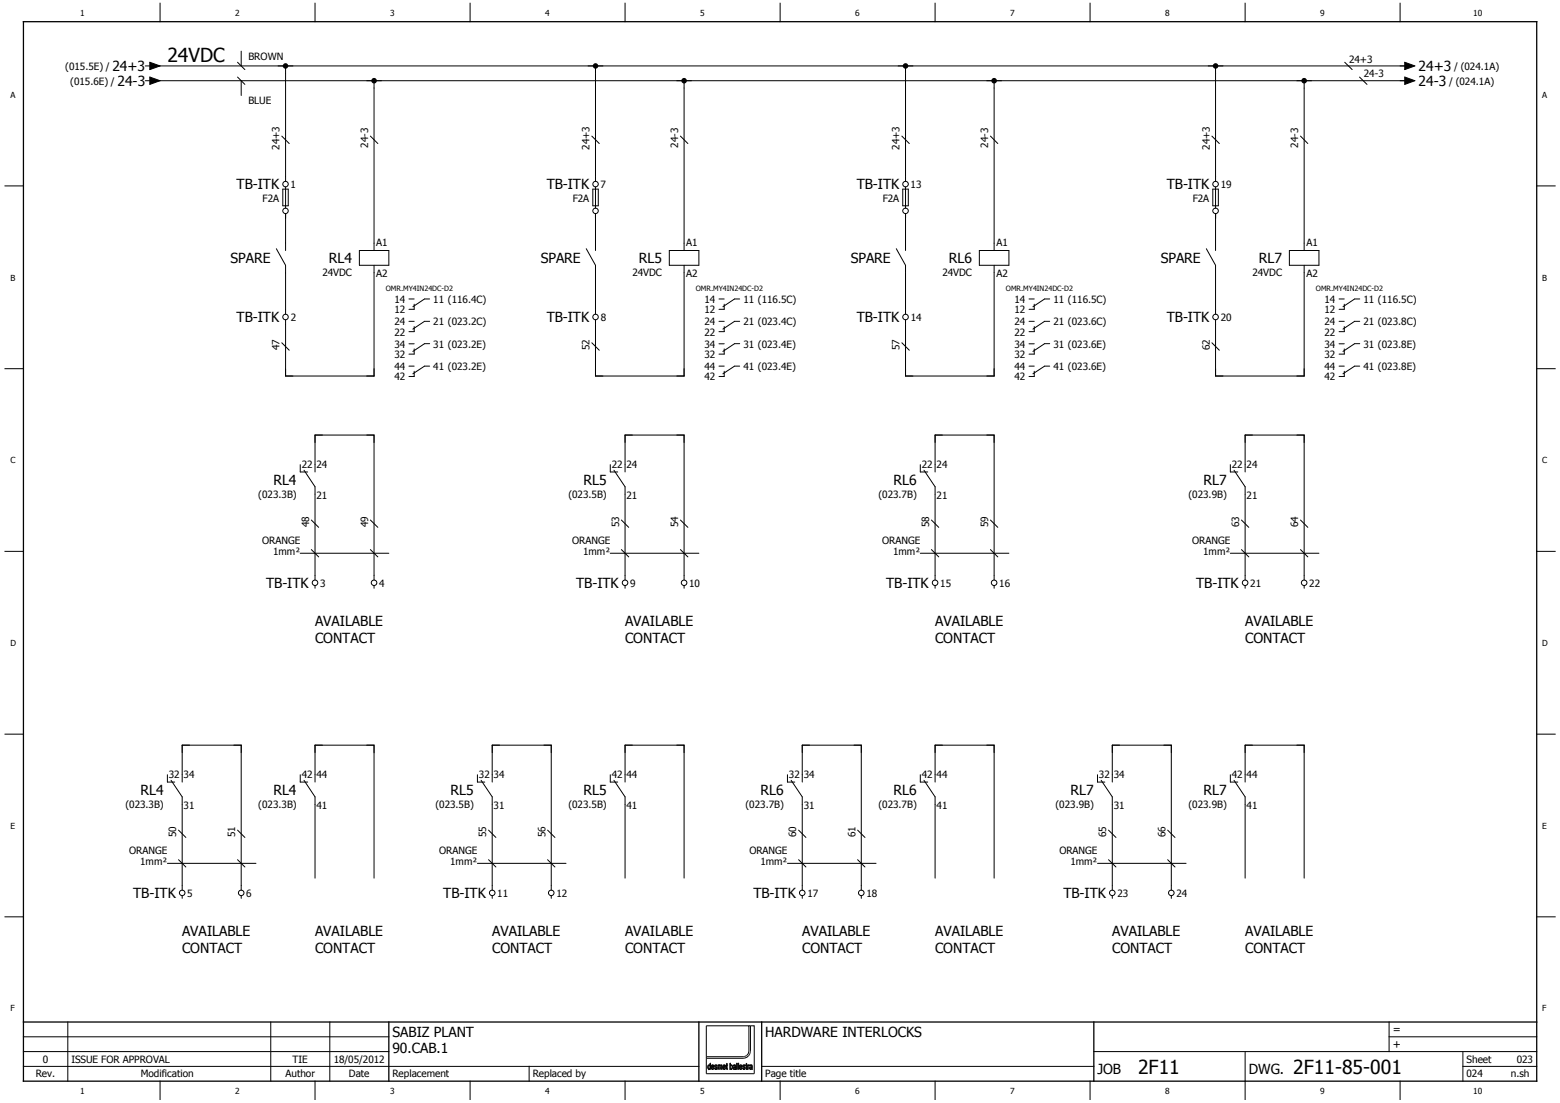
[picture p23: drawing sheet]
<svg xmlns="http://www.w3.org/2000/svg" width="297mm" height="210mm" viewBox="0 0 297 210" stroke-linecap="round" stroke-linejoin="round" font-family="sans-serif">
<defs><g id="words">
<g font-size="3.7">
<text x="31.9" y="11.8">24VDC</text>
<text x="216.7" y="204.4">2F11</text>
<text x="246.2" y="204.4">2F11-85-001</text>
</g>
<g font-size="2.6">
<text x="21.4" y="13.6">24+3</text>
<text x="22.4" y="16.4">24-3</text>
<text x="270.1" y="16.4">24-3</text>
<text x="270.1" y="13.6">24+3</text>
<text x="45.1" y="36.1">TB-ITK</text>
<text x="104.1" y="36.1">TB-ITK</text>
<text x="163.1" y="36.1">TB-ITK</text>
<text x="222.2" y="36.1">TB-ITK</text>
<text x="43.9" y="50.1">SPARE</text>
<text x="62.6" y="50.1">RL4</text>
<text x="103" y="50.1">SPARE</text>
<text x="121.6" y="50.1">RL5</text>
<text x="162" y="50.1">SPARE</text>
<text x="180.7" y="50.1">RL6</text>
<text x="221" y="50.1">SPARE</text>
<text x="239.7" y="50.1">RL7</text>
<text x="45.1" y="61.4">TB-ITK</text>
<text x="104.1" y="61.4">TB-ITK</text>
<text x="163.1" y="61.4">TB-ITK</text>
<text x="222.2" y="61.4">TB-ITK</text>
<text x="52.1" y="92.3">RL4</text>
<text x="111.1" y="92.3">RL5</text>
<text x="170.1" y="92.3">RL6</text>
<text x="229.2" y="92.3">RL7</text>
<text x="50.7" y="112">TB-ITK</text>
<text x="109.7" y="112">TB-ITK</text>
<text x="168.7" y="112">TB-ITK</text>
<text x="227.8" y="112">TB-ITK</text>
<text x="60" y="119.2">AVAILABLE</text>
<text x="119" y="119.2">AVAILABLE</text>
<text x="178.1" y="119.2">AVAILABLE</text>
<text x="237.1" y="119.2">AVAILABLE</text>
<text x="60" y="122.4">CONTACT</text>
<text x="119" y="122.4">CONTACT</text>
<text x="178.1" y="122.4">CONTACT</text>
<text x="237.1" y="122.4">CONTACT</text>
<text x="26.8" y="151.3">RL4</text>
<text x="52.1" y="151.3">RL4</text>
<text x="85.8" y="151.3">RL5</text>
<text x="111.1" y="151.3">RL5</text>
<text x="144.8" y="151.3">RL6</text>
<text x="170.1" y="151.3">RL6</text>
<text x="203.9" y="151.3">RL7</text>
<text x="229.2" y="151.3">RL7</text>
<text x="25.4" y="171">TB-ITK</text>
<text x="84.4" y="171">TB-ITK</text>
<text x="143.4" y="171">TB-ITK</text>
<text x="202.5" y="171">TB-ITK</text>
<text x="34.7" y="178.2">AVAILABLE</text>
<text x="60" y="178.2">AVAILABLE</text>
<text x="93.7" y="178.2">AVAILABLE</text>
<text x="119" y="178.2">AVAILABLE</text>
<text x="152.7" y="178.2">AVAILABLE</text>
<text x="178.1" y="178.2">AVAILABLE</text>
<text x="211.8" y="178.2">AVAILABLE</text>
<text x="237.1" y="178.2">AVAILABLE</text>
<text x="34.7" y="181.4">CONTACT</text>
<text x="60" y="181.4">CONTACT</text>
<text x="93.7" y="181.4">CONTACT</text>
<text x="119" y="181.4">CONTACT</text>
<text x="152.7" y="181.4">CONTACT</text>
<text x="178.1" y="181.4">CONTACT</text>
<text x="211.8" y="181.4">CONTACT</text>
<text x="237.1" y="181.4">CONTACT</text>
<text x="74.7" y="197.4">SABIZ PLANT</text>
<text x="145.7" y="197.4">HARDWARE INTERLOCKS</text>
<text x="74.7" y="200.6">90.CAB.1</text>
<text x="209" y="204.4">JOB</text>
<text x="237.8" y="204.4">DWG.</text>
</g>
<g font-size="2.1">
<text x="265.2" y="196.7">=</text>
<text x="265.2" y="199.5">+</text>
</g>
<g font-size="1.9">
<text x="47.3" y="11.4">BROWN</text>
<text x="256.9" y="11.9">24+3</text>
<text x="12.4" y="13.3">(015.5E) /</text>
<text x="13.4" y="16.1">(015.6E) /</text>
<text x="259.7" y="14.8">24-3</text>
<text x="275.9" y="16.1">/ (024.1A)</text>
<text x="276.9" y="13.3">/ (024.1A)</text>
<text x="47.3" y="19.9">BLUE</text>
<text x="53.2" y="28.5" transform="rotate(-90 53.2 28.5)">24+3</text>
<text x="70.1" y="28.1" transform="rotate(-90 70.1 28.1)">24-3</text>
<text x="112.3" y="28.5" transform="rotate(-90 112.3 28.5)">24+3</text>
<text x="129.1" y="28.1" transform="rotate(-90 129.1 28.1)">24-3</text>
<text x="171.3" y="28.5" transform="rotate(-90 171.3 28.5)">24+3</text>
<text x="188.2" y="28.1" transform="rotate(-90 188.2 28.1)">24-3</text>
<text x="230.3" y="28.5" transform="rotate(-90 230.3 28.5)">24+3</text>
<text x="247.2" y="28.1" transform="rotate(-90 247.2 28.1)">24-3</text>
<text x="55.3" y="35.8">1</text>
<text x="114.4" y="35.8">7</text>
<text x="173.4" y="35.8">13</text>
<text x="232.4" y="35.8">19</text>
<text x="50" y="38.5">F2A</text>
<text x="109" y="38.5">F2A</text>
<text x="168.1" y="38.5">F2A</text>
<text x="227.1" y="38.5">F2A</text>
<text x="71.6" y="46.8">A1</text>
<text x="130.7" y="46.8">A1</text>
<text x="189.7" y="46.8">A1</text>
<text x="248.7" y="46.8">A1</text>
<text x="61.4" y="52.6">24VDC</text>
<text x="71.6" y="52.8">A2</text>
<text x="120.4" y="52.6">24VDC</text>
<text x="130.7" y="52.8">A2</text>
<text x="179.4" y="52.6">24VDC</text>
<text x="189.7" y="52.8">A2</text>
<text x="238.5" y="52.6">24VDC</text>
<text x="248.7" y="52.8">A2</text>
<text x="75.1" y="59.6">12</text>
<text x="75.1" y="57.6">14</text>
<text x="82.5" y="57.6">11 (116.4C)</text>
<text x="134.1" y="59.6">12</text>
<text x="134.1" y="57.6">14</text>
<text x="141.5" y="57.6">11 (116.5C)</text>
<text x="193.2" y="59.6">12</text>
<text x="193.2" y="57.6">14</text>
<text x="200.6" y="57.6">11 (116.5C)</text>
<text x="252.2" y="59.6">12</text>
<text x="252.2" y="57.6">14</text>
<text x="259.6" y="57.6">11 (116.5C)</text>
<text x="55.3" y="61.1">2</text>
<text x="75.1" y="63.9">22</text>
<text x="75.1" y="61.9">24</text>
<text x="82.5" y="61.9">21 (023.2C)</text>
<text x="114.4" y="61.1">8</text>
<text x="134.1" y="63.9">22</text>
<text x="134.1" y="61.9">24</text>
<text x="141.5" y="61.9">21 (023.4C)</text>
<text x="173.4" y="61.1">14</text>
<text x="193.2" y="63.9">22</text>
<text x="193.2" y="61.9">24</text>
<text x="200.6" y="61.9">21 (023.6C)</text>
<text x="232.4" y="61.1">20</text>
<text x="252.2" y="63.9">22</text>
<text x="252.2" y="61.9">24</text>
<text x="259.6" y="61.9">21 (023.8C)</text>
<text x="53.2" y="66.6" transform="rotate(-90 53.2 66.6)">47</text>
<text x="75.1" y="68.1">32</text>
<text x="75.1" y="66.2">34</text>
<text x="75.1" y="70.4">44</text>
<text x="82.5" y="66.2">31 (023.2E)</text>
<text x="82.5" y="70.4">41 (023.2E)</text>
<text x="112.3" y="66.6" transform="rotate(-90 112.3 66.6)">52</text>
<text x="134.1" y="68.1">32</text>
<text x="134.1" y="66.2">34</text>
<text x="134.1" y="70.4">44</text>
<text x="141.5" y="66.2">31 (023.4E)</text>
<text x="141.5" y="70.4">41 (023.4E)</text>
<text x="171.3" y="66.6" transform="rotate(-90 171.3 66.6)">57</text>
<text x="193.2" y="68.1">32</text>
<text x="193.2" y="66.2">34</text>
<text x="193.2" y="70.4">44</text>
<text x="200.6" y="66.2">31 (023.6E)</text>
<text x="200.6" y="70.4">41 (023.6E)</text>
<text x="230.3" y="66.6" transform="rotate(-90 230.3 66.6)">62</text>
<text x="252.2" y="68.1">32</text>
<text x="252.2" y="66.2">34</text>
<text x="252.2" y="70.4">44</text>
<text x="259.6" y="66.2">31 (023.8E)</text>
<text x="259.6" y="70.4">41 (023.8E)</text>
<text x="75.1" y="72.4">42</text>
<text x="134.1" y="72.4">42</text>
<text x="193.2" y="72.4">42</text>
<text x="252.2" y="72.4">42</text>
<text x="57.4" y="89">22</text>
<text x="60.3" y="89">24</text>
<text x="116.5" y="89">22</text>
<text x="119.3" y="89">24</text>
<text x="175.5" y="89">22</text>
<text x="178.3" y="89">24</text>
<text x="234.5" y="89">22</text>
<text x="237.4" y="89">24</text>
<text x="49.2" y="94.7">(023.3B)</text>
<text x="60.3" y="95">21</text>
<text x="108.2" y="94.7">(023.5B)</text>
<text x="119.3" y="95">21</text>
<text x="167.3" y="94.7">(023.7B)</text>
<text x="178.3" y="95">21</text>
<text x="226.3" y="94.7">(023.9B)</text>
<text x="237.4" y="95">21</text>
<text x="58.9" y="100.4" transform="rotate(-90 58.9 100.4)">48</text>
<text x="70.1" y="100.4" transform="rotate(-90 70.1 100.4)">49</text>
<text x="117.9" y="100.4" transform="rotate(-90 117.9 100.4)">53</text>
<text x="129.1" y="100.4" transform="rotate(-90 129.1 100.4)">54</text>
<text x="176.9" y="100.4" transform="rotate(-90 176.9 100.4)">58</text>
<text x="188.2" y="100.4" transform="rotate(-90 188.2 100.4)">59</text>
<text x="236" y="100.4" transform="rotate(-90 236 100.4)">63</text>
<text x="247.2" y="100.4" transform="rotate(-90 247.2 100.4)">64</text>
<text x="49.9" y="103.5">ORANGE</text>
<text x="52" y="105.6">1mm²</text>
<text x="108.9" y="103.5">ORANGE</text>
<text x="111" y="105.6">1mm²</text>
<text x="168" y="103.5">ORANGE</text>
<text x="170.1" y="105.6">1mm²</text>
<text x="227" y="103.5">ORANGE</text>
<text x="229.1" y="105.6">1mm²</text>
<text x="61" y="111.7">3</text>
<text x="72.2" y="111.7">4</text>
<text x="120" y="111.7">9</text>
<text x="131.2" y="111.7">10</text>
<text x="179" y="111.7">15</text>
<text x="190.3" y="111.7">16</text>
<text x="238.1" y="111.7">21</text>
<text x="249.3" y="111.7">22</text>
<text x="32.1" y="148.1">32</text>
<text x="35" y="148.1">34</text>
<text x="57.4" y="148.1">42</text>
<text x="60.3" y="148.1">44</text>
<text x="91.2" y="148.1">32</text>
<text x="94" y="148.1">34</text>
<text x="116.5" y="148.1">42</text>
<text x="119.3" y="148.1">44</text>
<text x="150.2" y="148.1">32</text>
<text x="153" y="148.1">34</text>
<text x="175.5" y="148.1">42</text>
<text x="178.3" y="148.1">44</text>
<text x="209.3" y="148.1">32</text>
<text x="212.1" y="148.1">34</text>
<text x="234.5" y="148.1">42</text>
<text x="237.4" y="148.1">44</text>
<text x="23.9" y="153.8">(023.3B)</text>
<text x="35" y="154">31</text>
<text x="49.2" y="153.8">(023.3B)</text>
<text x="60.3" y="154">41</text>
<text x="82.9" y="153.8">(023.5B)</text>
<text x="94" y="154">31</text>
<text x="108.2" y="153.8">(023.5B)</text>
<text x="119.3" y="154">41</text>
<text x="141.9" y="153.8">(023.7B)</text>
<text x="153" y="154">31</text>
<text x="167.3" y="153.8">(023.7B)</text>
<text x="178.3" y="154">41</text>
<text x="201" y="153.8">(023.9B)</text>
<text x="212.1" y="154">31</text>
<text x="226.3" y="153.8">(023.9B)</text>
<text x="237.4" y="154">41</text>
<text x="33.5" y="159.4" transform="rotate(-90 33.5 159.4)">50</text>
<text x="44.8" y="159.4" transform="rotate(-90 44.8 159.4)">51</text>
<text x="92.6" y="159.4" transform="rotate(-90 92.6 159.4)">55</text>
<text x="103.8" y="159.4" transform="rotate(-90 103.8 159.4)">56</text>
<text x="151.6" y="159.4" transform="rotate(-90 151.6 159.4)">60</text>
<text x="162.9" y="159.4" transform="rotate(-90 162.9 159.4)">61</text>
<text x="210.6" y="159.4" transform="rotate(-90 210.6 159.4)">65</text>
<text x="221.9" y="159.4" transform="rotate(-90 221.9 159.4)">66</text>
<text x="24.6" y="162.5">ORANGE</text>
<text x="26.7" y="164.7">1mm²</text>
<text x="83.6" y="162.5">ORANGE</text>
<text x="85.7" y="164.7">1mm²</text>
<text x="142.7" y="162.5">ORANGE</text>
<text x="144.8" y="164.7">1mm²</text>
<text x="201.7" y="162.5">ORANGE</text>
<text x="203.8" y="164.7">1mm²</text>
<text x="35.7" y="170.7">5</text>
<text x="46.9" y="170.7">6</text>
<text x="94.7" y="170.7">11</text>
<text x="105.9" y="170.7">12</text>
<text x="153.7" y="170.7">17</text>
<text x="165" y="170.7">18</text>
<text x="212.8" y="170.7">23</text>
<text x="224" y="170.7">24</text>
<text x="8.1" y="202.3">0</text>
<text x="13.6" y="202.3">ISSUE FOR APPROVAL</text>
<text x="55.7" y="202.3">TIE</text>
<text x="63.5" y="202.3">18/05/2012</text>
<text x="279.2" y="202.3">Sheet</text>
<text x="288.8" y="202.3">023</text>
<text x="6.8" y="205.1">Rev.</text>
<text x="26.8" y="205.1">Modification</text>
<text x="54.4" y="205.1">Author</text>
<text x="66.4" y="205.1">Date</text>
<text x="74.7" y="205.1">Replacement</text>
<text x="101.4" y="205.1">Replaced by</text>
<text x="145.7" y="205.1">Page title</text>
<text x="279.2" y="205.1">024</text>
<text x="287.7" y="205.1">n.sh</text>
</g>
<g font-size="1.6">
<text x="15.3" y="3.1">1</text>
<text x="44.8" y="3.1">2</text>
<text x="74.3" y="3.1">3</text>
<text x="103.8" y="3.1">4</text>
<text x="133.3" y="3.1">5</text>
<text x="162.9" y="3.1">6</text>
<text x="192.4" y="3.1">7</text>
<text x="221.9" y="3.1">8</text>
<text x="251.4" y="3.1">9</text>
<text x="280.5" y="3.1">10</text>
<text x="2" y="18.6">A</text>
<text x="293.7" y="18.6">A</text>
<text x="2" y="53.4">B</text>
<text x="293.7" y="53.4">B</text>
<text x="2" y="88.2">C</text>
<text x="293.7" y="88.2">C</text>
<text x="2" y="123">D</text>
<text x="293.7" y="123">D</text>
<text x="2" y="157.8">E</text>
<text x="293.7" y="157.8">E</text>
<text x="2" y="192.6">F</text>
<text x="293.7" y="192.6">F</text>
<text x="15.3" y="208.3">1</text>
<text x="44.8" y="208.3">2</text>
<text x="74.3" y="208.3">3</text>
<text x="103.8" y="208.3">4</text>
<text x="133.3" y="208.3">5</text>
<text x="162.9" y="208.3">6</text>
<text x="192.4" y="208.3">7</text>
<text x="221.9" y="208.3">8</text>
<text x="251.4" y="208.3">9</text>
<text x="280.5" y="208.3">10</text>
</g>
<g font-size="1.4">
<text x="73.5" y="55.5">OMR.MY4IN24DC-D2</text>
<text x="132.5" y="55.5">OMR.MY4IN24DC-D2</text>
<text x="191.5" y="55.5">OMR.MY4IN24DC-D2</text>
<text x="250.6" y="55.5">OMR.MY4IN24DC-D2</text>
</g>
</g></defs>
<path d="M209.8 .5l-209 209M296.2 .6l-295.4 208.8M.8 209.2l.3 .3" fill="none" stroke="#fff" stroke-width=".19"/>
<g fill="none" stroke="#010101" stroke-width=".19">
<path d="M30.5 .6v3.5M60 .6v3.5M89.5 .6v3.5M119 .6v3.5M148.5 .6v3.5M178.1 .6v3.5M207.6 .6v3.5M237.1 .6v3.5M266.6 .6v3.5M.9 35.4h3.6M292.6 35.4h3.5M.9 70.2h3.6"/>
<path d="M292.6 70.2h3.5M.9 105h3.6M292.6 105h3.5M.9 139.8h3.6M292.6 139.8h3.5M.9 174.5h3.6M292.6 174.5h3.5M4.5 197.4h69.5M12.9 194.6v11.2M51.6 194.6v11.2M62.8 194.6v11.2M134.5 195.3h8.1v5a1.08 1.08 0 0 1-1.1 .9h-7z"/>
<path d="M264.5 197.4h28.1M264.5 194.6v5.6M4.5 203h128.6M4.5 200.2h69.5M30.5 205.8v3.5M60 205.8v3.5M89.5 205.8v3.5M100.8 203v2.8M119 205.8v3.5M135.6 203.4h.1M135.6 202.8h.2l.1 .3h-.4zM135.9 202.8h.1"/>
<path d="M135.9 202.8l.1 .4h-.2v-.1v.1h-.3l.1 .2M135.9 202.8a.4 .4 0 0 0-.5 .2 .4 .4 0 0 0 .1 .5l.2 .1 .3-.3-.3 .2-.1-.1M148.5 205.8v3.5M178.1 205.8v3.5M207.6 205.8v3.5M208.3 200.2h84.3M237.1 200.2v9.1M266.6 205.8v3.5M278.6 203h14M278.6 200.2v5.6"/>
</g>
<path d="M4.5 4.1h288.1v201.7h-288.1zM4.5 194.6h288.1M74 194.6v11.2M133.1 194.6v11.2M145 194.6v11.2M208.3 194.6v11.2" fill="none" stroke="#010101" stroke-width=".25"/>
<path d="M135.6 202.7l.3 .2 .1 .3h-.2v-.3a.17 .17 0 0 0-.2-.1 .17 .17 0 0 0-.1 .3h.3v.1h-.3l.1 .3 .4-.2a.32 .32 0 0 1-.5 .3 .32 .32 0 0 1-.1-.5z" fill="#010101"/>
<path d="M137.8 203.4h.1M137.8 203.4v.1M137.8 202.8h.2l.1 .3h-.4zM137.8 203.5h.1M137.9 203.5l.3-.2-.1 .2M138.1 203.5h.1M138.1 202.8h.1M138.1 202.8l.1 .4h-.2v-.1v.1h-.3l.1 .2M138.1 202.8a.4 .4 0 0 0-.5 .2 .4 .4 0 0 0 .1 .5l.2 .1 .2-.1" fill="none" stroke="#010101" stroke-width=".19"/>
<path d="M137.7 202.8l.3-.1 .2 .5h-.2v-.3a.17 .17 0 0 0-.2-.1 .17 .17 0 0 0-.1 .3h.3v.1h-.3l.1 .3 .4-.2-.1 .2-.2 .1-.2-.1z" fill="#010101"/>
<g fill="none" stroke="#010101" stroke-width=".19">
<path d="M139.1 203.3v.1M139.1 203.4l.1 .1M139.1 202.9v.4M139.1 202.9l.2-.1 .1 .3-.2 .4M139.1 202.9h.1M139.2 203.5h.1M139.2 203.5v.1M139.3 202.7h.1M139.4 203.5l-.2 .1M139.4 203.4v.1M139.5 202.9h.1M139.5 202.9l-.1 .5"/>
<path d="M139.5 202.9l-.1-.2-.3 .1v-.4h-.1v1.2l.1-.1 .1 .1"/>
</g>
<path d="M139 202.4h.1v.4a.43 .43 0 0 1 .4 .3 .43 .43 0 0 1-.2 .5v-.1a.34 .34 0 0 0 .2-.4 .34 .34 0 0 0-.3-.3l-.1 .4 .1 .4-.1-.1-.1 .1z" fill="#010101"/>
<g fill="none" stroke="#010101" stroke-width=".19">
<path d="M139.7 202.7h.1M139.7 202.7h.3M139.7 202.7l-.1 .2 .3-.1 .1 .2M139.7 203.1l-.1 .3 .2 .2M139.8 203.1h-.1M139.8 203.5v.1zM139.9 203.4v.1M140 202.7h.1M140 203h.1M140 203l-.2 .1M140 202.7l.1 .9-.1-.1-.2 .1"/>
<circle cx="139.9" cy="203.3" r=".17"/>
</g>
<path d="M139.7 202.7l.4 .1v.8l-.1-.1-.2 .1 .2-.5-.3 .2 .1 .3-.2-.1v-.3l.4-.2-.1-.2-.3 .1z" fill="#010101"/>
<path d="M140.9 203.4h.1M140.9 203.4l.1 .1M140.9 202.8h.2l.1 .3h-.3zM141 203.5h.1M141.1 203.5l.2-.2-.1 .2M141.2 203.5h.1M141.2 202.8h.1M141.2 202.8l.1 .4h-.2v-.1v.1h-.2v.2M141.2 202.8a.4 .4 0 0 0-.5 .2 .4 .4 0 0 0 .2 .5h.3" fill="none" stroke="#010101" stroke-width=".19"/>
<path d="M141 202.7l.3 .2v.3h-.2v-.1h.1v-.2a.17 .17 0 0 0-.2-.1 .17 .17 0 0 0-.1 .3h.2v.1h-.2l.1 .3 .3-.2-.2 .3a.49 .49 0 0 1-.4-.4 .49 .49 0 0 1 .3-.5z" fill="#010101"/>
<g fill="none" stroke="#010101" stroke-width=".19">
<path d="M142.9 202.7h.1M142.9 202.7h.2M142.9 202.7l-.2 .2 .3-.1 .1 .2M142.9 203.1h.1M143 203.5v.1M143.1 202.7h.1M143.1 203h.1M143.1 203a.29 .29 0 0 0-.4 .2 .29 .29 0 0 0 .3 .4M143.1 202.7l.2 .9-.1-.1-.2 .1"/>
<circle cx="143" cy="203.3" r=".16"/>
</g>
<path d="M142.8 202.8l.1-.1 .3 .1 .1 .8-.1-.1-.2 .1 .1-.5-.2 .2 .1 .3-.3-.1 .1-.3 .3-.2-.1-.2-.3 .1z" fill="#010101"/>
<path d="M134.9 202.9a.3 .3 0 0 1 .3 .2 .3 .3 0 0 1-.2 .4l-.1-.2zM135 203.5h.1M135.2 202.4l.1 1.2-.1-.1-.2 .1v-.1v.1a.51 .51 0 0 1 .1-.9l.1 .1z" fill="none" stroke="#010101" stroke-width=".19"/>
<path d="M135.2 202.4l.1 1.2-.1-.1-.2 .1v-.1a.42 .42 0 0 0 .1-.7l-.2 .2 .1 .6a.48 .48 0 0 1-.2-.5 .48 .48 0 0 1 .3-.4l.1 .1z" fill="#010101"/>
<path d="M136.2 202.7h.1M136.2 202.7l-.1 .4 .4 .2-.2 .2M136.2 202.7h.2M136.2 203.4h.1M136.2 203.4l.1 .1M136.3 203.5h.1M136.4 202.7h.1M136.4 202.7l.1 .2-.3-.1a.23 .23 0 0 0 .1 .3 .23 .23 0 0 0 .2 .1 .27 .27 0 0 1-.1 .4 .27 .27 0 0 1-.3-.3l.1 .1" fill="none" stroke="#010101" stroke-width=".19"/>
<path d="M136.1 202.8l.3-.1 .1 .2-.2-.1-.1 .2a.32 .32 0 0 1 .4 .3 .32 .32 0 0 1-.4 .3l-.1-.3 .2 .2 .2-.2-.4-.2z" fill="#010101"/>
<path d="M136.7 202.7l.1 .1 .2-.1 .1 .1 .3-.1 .1 .9h-.1v-.8l-.2 .1v.7h-.1v-.7l-.2-.1-.1 .8h-.1zM137 202.7h.1M137.2 202.9h.1" fill="none" stroke="#010101" stroke-width=".19"/>
<path d="M136.7 202.7l.1 .1 .2-.1 .1 .1 .3-.1 .1 .9h-.1l-.1-.8-.1 .2v.6h-.1l-.1-.8-.2 .1v.7h-.1z" fill="#010101"/>
<path d="M138.3 202.5l.1-.1v.3h.2l-.2 .1 .2 .8-.3-.1zM138.4 203.4h.1" fill="none" stroke="#010101" stroke-width=".19"/>
<path d="M138.3 202.5l.1-.1v.3h.2l-.2 .1 .2 .8-.3-.1z" fill="#010101"/>
<path d="M140.3 202.4h.1v1.2h-.1z" fill="none" stroke="#010101" stroke-width=".19"/>
<path d="M140.3 202.4h.1v1.2h-.1z" fill="#010101"/>
<path d="M140.5 202.4h.1v1.2h-.1z" fill="none" stroke="#010101" stroke-width=".19"/>
<path d="M140.5 202.4h.1v1.2h-.1z" fill="#010101"/>
<path d="M141.6 203.4h.1M141.6 203.4l.1 .1M141.7 203.5h.1M141.8 202.7l.1 .2-.3-.1a.23 .23 0 0 0 0 .3 .23 .23 0 0 0 .3 .1 .27 .27 0 0 1-.1 .4 .27 .27 0 0 1-.4-.3l.2 .1M141.8 202.7h.1M141.8 202.7a.28 .28 0 0 0-.4 .3 .28 .28 0 0 0 .4 .3l-.1 .2" fill="none" stroke="#010101" stroke-width=".19"/>
<path d="M141.5 202.8a.18 .18 0 0 1 .2-.1 .18 .18 0 0 1 .1 .2l-.1-.1-.2 .2a.32 .32 0 0 1 .4 .3 .32 .32 0 0 1-.3 .3l-.2-.3 .3 .2 .1-.2-.1-.1a.26 .26 0 0 1-.3-.2 .26 .26 0 0 1 .1-.2z" fill="#010101"/>
<path d="M142.2 203.4v-1l-.2 .4 .1 .7 .2 .1v-.1M142.2 203.4h.1M142.2 203.4v.1M142.2 203.5h.1" fill="none" stroke="#010101" stroke-width=".19"/>
<path d="M142.1 202.5l.1-.1 .1 .3-.1 .7 .1 .2-.2-.1z" fill="#010101"/>
<path d="M142.5 202.9h.1M142.7 202.7l-.2 .2M142.7 202.7h.1M142.7 202.7l-.2 .1-.1-.1v.9h.1v-.7" fill="none" stroke="#010101" stroke-width=".19"/>
<path d="M142.4 202.7l.1 .1 .2-.1-.2 .2v.7h-.1z" fill="#010101"/>
<g fill="none" stroke="#010101" stroke-width=".19">
<path d="M29.1 12.6h238.9M29.1 15.4h238.9M54.4 14v19.6M71.2 16.8v29.5M112 12.6h2.8M113.4 12.6v21M130.3 16.8v29.5M172.4 14v19.6M189.3 16.8v29.5M231.5 14v19.6M248.3 16.8v29.5M54.4 40.7v5.6"/>
<path d="M54.4 51.9v7M71.2 51.9v19.7h-16.8v-9.9M113.4 40.7v5.6M113.4 51.9v7M130.3 51.9v19.7h-16.9v-9.9M172.4 40.7v5.6M172.4 51.9v7M189.3 51.9v19.7h-16.9v-9.9M231.5 40.7v5.6M231.5 51.9v7M248.3 51.9v19.7h-16.8v-9.9M60 94.1v15.4"/>
<path d="M60 88.5v-5.7h11.2v26.7M119 94.1v15.4M119 88.5v-5.7h11.3v26.7M178.1 94.1v15.4M178.1 88.5v-5.7h11.2v26.7M237.1 94.1v15.4M237.1 88.5v-5.7h11.2v26.7M60 111.5v.5M71.2 111.5v.5M119 111.5v.5M130.3 111.5v.5M178.1 111.5v.5"/>
<path d="M189.3 111.5v.5M237.1 111.5v.5M248.3 111.5v.5M34.7 153.1v15.5M34.7 147.5v-5.6h11.2v26.7M60 153.1v14.1M60 147.5v-5.6h11.2v25.3M93.7 153.1v15.5M93.7 147.5v-5.6h11.3v26.7M119 153.1v14.1M119 147.5v-5.6h11.3v25.3M152.8 153.1v15.5"/>
<path d="M152.8 147.5v-5.6h11.2v26.7M178.1 153.1v14.1M178.1 147.5v-5.6h11.2v25.3M211.8 153.1v15.5M211.8 147.5v-5.6h11.2v26.7M237.1 153.1v14.1M237.1 147.5v-5.6h11.2v25.3M34.7 170.5v.5M45.9 170.5v.5M93.7 170.5v.5M105 170.5v.5M152.8 170.5v.5"/>
<path d="M164 170.5v.5M211.8 170.5v.5M223 170.5v.5M142.6 195.3h.3M142.9 195.3v4.8a1.41 1.41 0 0 1-1.4 1.4h-7M142.9 195.3h.7v9.1h-9.1v-3.2M145 203h63.3"/>
</g>
<path d="M113.1 12.1a.52 .52 0 0 1 .8 .5h-.5h.5a.52 .52 0 0 1-.8 .4 .52 .52 0 0 1 0-.9z" fill-rule="evenodd" fill="#010101"/>
<path d="M128.9 15.4h2.8M130.3 15.4v1.4" fill="none" stroke="#010101" stroke-width=".19"/>
<path d="M129.8 15.1a.53 .53 0 0 1 .6-.2 .53 .53 0 0 1 .4 .5h-.5h.5a.53 .53 0 0 1-.7 .5 .53 .53 0 0 1-.3-.8z" fill-rule="evenodd" fill="#010101"/>
<path d="M69.8 15.4h2.8M71.2 15.4v1.4M113.4 70.2v1.4h1.4M130.3 70.2v1.4h-1.4" fill="none" stroke="#010101" stroke-width=".19"/>
<path d="M70.8 15.1a.53 .53 0 0 1 .6-.2 .53 .53 0 0 1 .4 .5h-.6h.6a.53 .53 0 0 1-.7 .5 .53 .53 0 0 1-.3-.8z" fill-rule="evenodd" fill="#010101"/>
<path d="M53 12.6h2.8M54.4 12.6v1.4" fill="none" stroke="#010101" stroke-width=".19"/>
<path d="M54.1 12.1a.52 .52 0 0 1 .8 .5h-.5h.5a.52 .52 0 0 1-.8 .4 .52 .52 0 0 1 0-.9z" fill-rule="evenodd" fill="#010101"/>
<path d="M171 12.6h2.8M172.4 12.6v1.4M54.4 70.2v1.4h1.4M71.2 70.2v1.4h-1.4M61.4 141.9h-1.4v1.4M69.8 141.9h1.4v1.4M120.4 141.9h-1.4v1.4M128.9 141.9h1.4v1.4" fill="none" stroke="#010101" stroke-width=".19"/>
<path d="M172 12.3a.52 .52 0 0 1 .6-.3 .52 .52 0 0 1 .3 .6h-.5h.5a.53 .53 0 0 1-.6 .5 .53 .53 0 0 1-.3-.8z" fill-rule="evenodd" fill="#010101"/>
<path d="M187.9 15.4h2.8M189.3 15.4v1.4" fill="none" stroke="#010101" stroke-width=".19"/>
<path d="M188.8 15.1a.53 .53 0 0 1 .6-.2 .53 .53 0 0 1 .4 .5h-.5h.5a.53 .53 0 0 1-.7 .5 .53 .53 0 0 1-.3-.8z" fill-rule="evenodd" fill="#010101"/>
<path d="M230.1 12.6h2.8M231.5 12.6v1.4M172.4 70.2v1.4h1.4M189.3 70.2v1.4h-1.4M179.4 141.9h-1.3v1.4M187.9 141.9h1.4v1.4" fill="none" stroke="#010101" stroke-width=".19"/>
<path d="M231 12.3a.52 .52 0 0 1 .6-.3 .52 .52 0 0 1 .4 .6h-.5h.5a.53 .53 0 0 1-.7 .5 .53 .53 0 0 1-.3-.8z" fill-rule="evenodd" fill="#010101"/>
<path d="M246.9 15.4h2.8M248.3 15.4v1.4" fill="none" stroke="#010101" stroke-width=".19"/>
<path d="M247.9 15.1a.53 .53 0 0 1 .6-.2 .53 .53 0 0 1 .4 .5h-.6h.6a.53 .53 0 0 1-.7 .5 .53 .53 0 0 1-.3-.8z" fill-rule="evenodd" fill="#010101"/>
<g fill="none" stroke="#010101" stroke-width=".19">
<path d="M28.5 11.9l2 .7-2 .7zM45.2 11.9l1.4 1.4M45.2 14.7l1.4 1.4M45.9 9.7v2.9M45.9 15.4v2.8M256 11.9l1.5 1.4M258.9 14.7l1.4 1.4M53.7 25.9l1.4 1.4M53.8 36h1.1v3.2h-1.1zM54.4 33.6v.9M54.4 35.6v4M70.5 25.9l1.4 1.4"/>
<path d="M112.7 25.9l1.4 1.4M112.9 36h1v3.2h-1zM113.4 33.6v.9M113.4 35.6v4M129.6 25.9l1.4 1.4M171.7 25.9l1.4 1.4M171.9 36h1v3.2h-1zM172.4 33.6v.9M172.4 35.6v4M188.6 25.9l1.4 1.4M230.8 25.9l1.4 1.4M230.9 36h1.1v3.2h-1.1z"/>
<path d="M231.5 33.6v.9M231.5 35.6v4M247.6 25.9l1.4 1.4M52.6 47.3l1.8 3.2v1.4M54.4 40.7v.9M54.4 46.3v1.4M54.4 58.9v.9M68.4 47.7h5.6v2.8h-5.6zM71.2 46.3v1.4M71.2 50.5v1.4M77.9 56.9h1M78.9 57.9v1h-1"/>
<path d="M81.8 56.9h-1l-2.2 1.5M111.6 47.3l1.8 3.2v1.4M113.4 40.7v.9M113.4 46.3v1.4M113.4 58.9v.9M127.4 47.7h5.7v2.8h-5.7zM130.3 46.3v1.4M130.3 50.5v1.4M136.9 56.9h1M137.9 57.9v1h-1M140.8 56.9h-.9l-2.3 1.5M170.7 47.3l1.7 3.2v1.4"/>
<path d="M172.4 40.7v.9M172.4 46.3v1.4M172.4 58.9v.9M186.5 47.7h5.6v2.8h-5.6zM189.3 46.3v1.4M189.3 50.5v1.4M195.9 56.9h1M196.9 57.9v1h-1M199.9 56.9h-1l-2.2 1.5M229.7 47.3l1.8 3.2v1.4M231.5 46.3v1.4M231.5 40.7v.9"/>
<path d="M231.5 58.9v.9M245.5 47.7h5.6v2.8h-5.6zM248.3 46.3v1.4M248.3 50.5v1.4M255 56.9h1M256 57.9v1h-1M258.9 56.9h-1l-2.2 1.5M53.7 65.3l1.4 1.4M54.4 60.9v.8M77.9 61.2h1M77.9 65.4h1M77.9 69.7h1"/>
<path d="M78.9 62.2v.9h-1M78.9 66.4v1h-1M78.9 70.7v1h-1M81.8 61.2h-1l-2.2 1.5M81.8 65.4h-1l-2.2 1.5M81.8 69.7h-1l-2.2 1.5M112.7 65.3l1.4 1.4M113.4 60.9v.8M136.9 61.2h1M136.9 65.4h1M136.9 69.7h1M137.9 62.2v.9h-1"/>
<path d="M137.9 66.4v1h-1M137.9 70.7v1h-1M140.8 61.2h-.9l-2.3 1.5M140.8 65.4h-.9l-2.3 1.5M140.8 69.7h-.9l-2.3 1.5M171.7 65.3l1.4 1.4M172.4 60.9v.8M195.9 61.2h1M195.9 65.4h1M195.9 69.7h1M196.9 62.2v.9h-1M196.9 66.4v1h-1"/>
<path d="M196.9 70.7v1h-1M199.9 61.2h-1l-2.2 1.5M199.9 65.4h-1l-2.2 1.5M199.9 69.7h-1l-2.2 1.5M230.8 65.3l1.4 1.4M231.5 70.2v1.4h1.4M231.5 60.9v.8M248.3 70.2v1.4h-1.4M255 61.2h1M255 65.4h1M255 69.7h1M256 62.2v.9h-1"/>
<path d="M256 66.4v1h-1M256 70.7v1h-1M258.9 61.2h-1l-2.2 1.5M258.9 65.4h-1l-2.2 1.5M258.9 69.7h-1l-2.2 1.5M57.2 88.5v1.4h1.4M57.9 89.5l2.1 3.2v1.4M59.3 99l1.4 1.4M60 88.5v1.4M61.4 82.8h-1.4v1.4M69.8 82.8h1.4v1.4M70.5 99l1.4 1.4"/>
<path d="M116.2 88.5v1.4h1.4M116.9 89.5l2.1 3.2v1.4M118.3 99l1.4 1.4M119 88.5v1.4M120.4 82.8h-1.4v1.4M128.9 82.8h1.4v1.4M129.6 99l1.4 1.4M175.2 88.5v1.4h1.5M175.9 89.5l2.2 3.2v1.4M177.4 99l1.3 1.4M178.1 88.5v1.4M179.4 82.8h-1.3v1.4"/>
<path d="M187.9 82.8h1.4v1.4M188.6 99l1.4 1.4M234.3 88.5v1.4h1.4M235 89.5l2.1 3.2v1.4M236.4 99l1.4 1.4M237.1 88.5v1.4M238.5 82.8h-1.4v1.4M246.9 82.8h1.4v1.4M247.6 99l1.4 1.4M57.2 105.3h16.8M59.3 104.6l1.4 1.4M60 109.5v.9"/>
<path d="M70.5 104.6l1.4 1.4M71.2 109.5v.9M116.2 105.3h16.9M118.3 104.6l1.4 1.4M119 109.5v.9M129.6 104.6l1.4 1.4M130.3 109.5v.9M175.2 105.3h16.9M177.4 104.6l1.3 1.4M178.1 109.5v.9M188.6 104.6l1.4 1.4M189.3 109.5v.9"/>
<path d="M234.3 105.3h16.8M236.4 104.6l1.4 1.4M237.1 109.5v.9M247.6 104.6l1.4 1.4M248.3 109.5v.9M31.9 147.5v1.4h1.4M32.6 148.5l2.1 3.2v1.4M34 158l1.4 1.4M34.7 147.5v1.4M36.1 141.9h-1.4v1.4M44.5 141.9h1.4v1.4M45.2 158l1.4 1.4"/>
<path d="M57.2 147.5v1.4h1.4M57.9 148.5l2.1 3.2v1.4M60 147.5v1.4M90.9 147.5v1.4h1.4M91.6 148.5l2.1 3.2v1.4M93 158l1.4 1.4M93.7 147.5v1.4M95.1 141.9h-1.4v1.4M103.6 141.9h1.4v1.4M104.3 158l1.4 1.4M116.2 147.5v1.4h1.4M116.9 148.5l2.1 3.2v1.4"/>
<path d="M119 147.5v1.4M149.9 147.5v1.4h1.4M150.6 148.5l2.2 3.2v1.4M152.1 158l1.4 1.4M152.8 147.5v1.4M154.2 141.9h-1.4v1.4M162.6 141.9h1.4v1.4M163.3 158l1.4 1.4M175.2 147.5v1.4h1.5M175.9 148.5l2.2 3.2v1.4M178.1 147.5v1.4M209 147.5v1.4h1.4"/>
<path d="M209.7 148.5l2.1 3.2v1.4M211.1 158l1.4 1.4M211.8 147.5v1.4M213.2 141.9h-1.4v1.4M221.6 141.9h1.4v1.4M222.3 158l1.4 1.4M234.3 147.5v1.4h1.4M235 148.5l2.1 3.2v1.4M237.1 147.5v1.4M238.5 141.9h-1.4v1.4M246.9 141.9h1.4v1.4M31.9 164.4h16.8"/>
<path d="M34 163.7l1.4 1.4M34.7 168.6v.9M45.2 163.7l1.4 1.4M45.9 168.6v.9M90.9 164.4h16.9M93 163.7l1.4 1.4M93.7 168.6v.9M104.3 163.7l1.4 1.4M105 168.6v.9M149.9 164.4h16.9M152.1 163.7l1.4 1.4M152.8 168.6v.9"/>
<path d="M163.3 163.7l1.4 1.4M164 168.6v.9M209 164.4h16.8M211.1 163.7l1.4 1.4M211.8 168.6v.9M222.3 163.7l1.4 1.4M223 168.6v.9"/>
<circle cx="54.4" cy="35" r=".52"/>
<circle cx="113.4" cy="35" r=".52"/>
<circle cx="172.4" cy="35" r=".53"/>
<circle cx="231.5" cy="35" r=".53"/>
<circle cx="54.4" cy="40.1" r=".52"/>
<circle cx="113.4" cy="40.1" r=".52"/>
<circle cx="172.4" cy="40.1" r=".52"/>
<circle cx="231.5" cy="40.1" r=".52"/>
<circle cx="54.4" cy="60.3" r=".52"/>
<circle cx="113.4" cy="60.3" r=".53"/>
<circle cx="172.4" cy="60.3" r=".53"/>
<circle cx="231.5" cy="60.3" r=".53"/>
<circle cx="60" cy="110.9" r=".52"/>
<circle cx="71.2" cy="110.9" r=".52"/>
<circle cx="119" cy="110.9" r=".52"/>
<circle cx="130.3" cy="110.9" r=".52"/>
<circle cx="178.1" cy="110.9" r=".52"/>
<circle cx="189.3" cy="110.9" r=".52"/>
<circle cx="237.1" cy="110.9" r=".52"/>
<circle cx="248.3" cy="110.9" r=".52"/>
<circle cx="34.7" cy="170" r=".52"/>
<circle cx="45.9" cy="170" r=".52"/>
<circle cx="93.7" cy="170" r=".52"/>
<circle cx="105" cy="170" r=".52"/>
<circle cx="152.8" cy="170" r=".52"/>
<circle cx="164" cy="170" r=".52"/>
<circle cx="211.8" cy="170" r=".52"/>
<circle cx="223" cy="170" r=".52"/>
</g>
<path d="M28.5 11.9l2 .7-2 .7z" fill="#010101"/>
<path d="M27.7 12.6h.8M28.5 14.7l2 .7-2 .7z" fill="none" stroke="#010101" stroke-width=".19"/>
<path d="M28.5 14.7l2 .7-2 .7z" fill="#010101"/>
<path d="M27.7 15.4h.8M267.5 14.7l1.9 .7-1.9 .7z" fill="none" stroke="#010101" stroke-width=".19"/>
<path d="M267.5 14.7l1.9 .7-1.9 .7z" fill="#010101"/>
<path d="M266.6 15.4h.9M267.5 11.9l1.9 .7-1.9 .7z" fill="none" stroke="#010101" stroke-width=".19"/>
<path d="M267.5 11.9l1.9 .7-1.9 .7z" fill="#010101"/>
<path d="M266.6 12.6h.9" fill="none" stroke="#010101" stroke-width=".19"/>
<use href="#words"/>
</svg>
